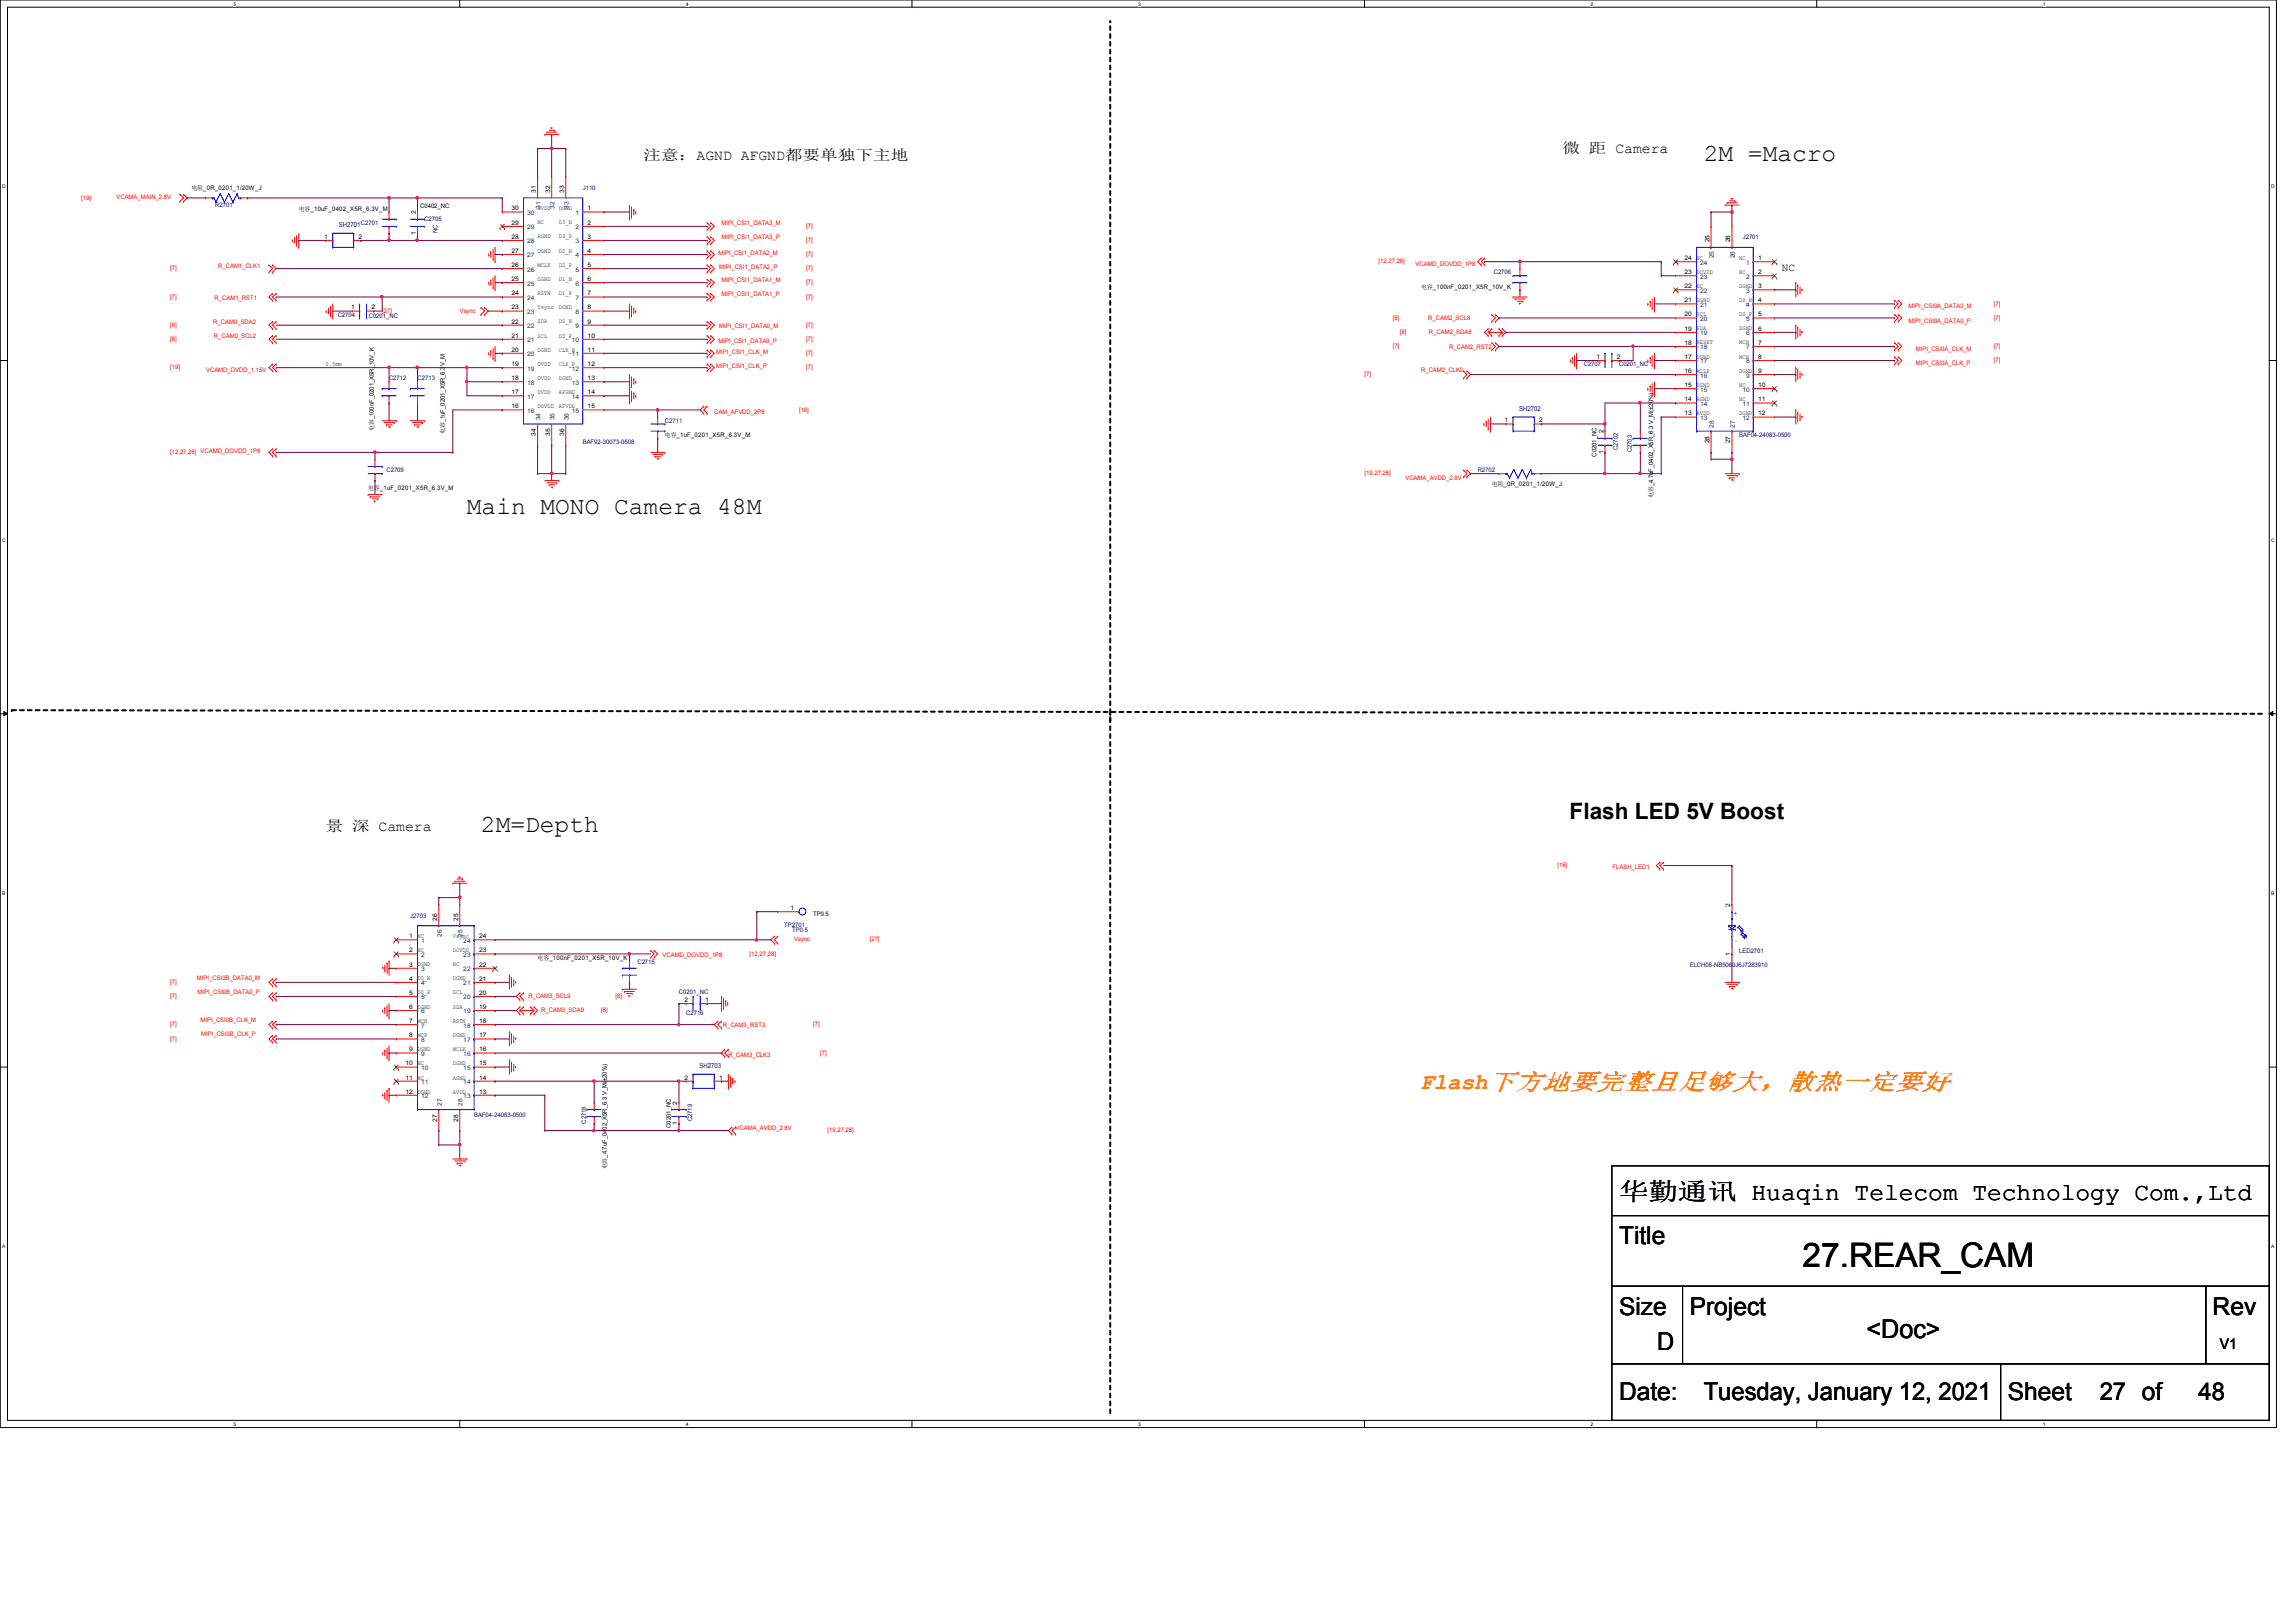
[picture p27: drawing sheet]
<svg xmlns="http://www.w3.org/2000/svg" width="297mm" height="210mm" viewBox="0 0 297 210" stroke-linecap="round" stroke-linejoin="round" font-family="sans-serif">
<defs><g id="words">
<text font-size="4.4" x="233.2" y="163.9">27.REAR_CAM</text>
<text font-size="3.3" x="241.5" y="173.1">&lt;Doc&gt;</text>
<g font-size="3.2">
<text x="220.4" y="20.8">2M =Macro</text>
<text x="60.4" y="66.5">Main MONO Camera 48M</text>
<text x="62.2" y="107.7">2M=Depth</text>
<text x="209.5" y="155.2">华华华华 Huaqin Telecom Technology Com.,Ltd</text>
<text x="209.5" y="161">Title</text>
<text x="209.5" y="170.2">Size</text>
<text x="218.6" y="170.2">Project</text>
<text x="286.3" y="170.2">Rev</text>
<text x="214.4" y="174.8">D</text>
<text x="209.5" y="181.1">Date:</text>
<text x="220.4" y="181.1">Tuesday, January 12, 2021</text>
<text x="259.8" y="181.1">Sheet</text>
<text x="271.6" y="181.1">27 of</text>
<text x="284.4" y="181.1">48</text>
</g>
<text font-size="2.9" x="203.1" y="106">Flash LED 5V Boost</text>
<text font-size="2.9" fill="#ff8000" x="183.8" y="141">Flash下下下下下下下下下下，散散预散下散</text>
<g font-size="1.9">
<text x="83.3" y="20.7">注注：AGND AFGND都下都都下都下</text>
<text x="202.1" y="19.8">微 距 Camera</text>
<text x="42.1" y="107.6">景 深 Camera</text>
<text x="287.2" y="174.5">V1</text>
</g>
<text font-size="1.4" x="230.5" y="35.1">NC</text>
<g font-size=".9" fill="#000080">
<text x="43.9" y="29.3">SH2701</text>
<text x="196.6" y="53.1">SH2702</text>
<text x="90.5" y="138.2">SH2703</text>
</g>
<g font-size=".8" fill="#f00">
<text x="10.5" y="25.8">[19]</text>
<text x="15.1" y="25.7">VCAMA_MAIN_2.8V</text>
<text x="93.3" y="29.1">MIPI_CSI1_DATA3_M</text>
<text x="104.3" y="29.5">[7]</text>
<text x="22" y="35">[7]</text>
<text x="28.2" y="34.6">R_CAM1_CLK1</text>
<text x="93" y="33">MIPI_CSI1_DATA2_M</text>
<text x="93" y="34.8">MIPI_CSI1_DATA2_P</text>
<text x="93.3" y="30.9">MIPI_CSI1_DATA3_P</text>
<text x="104.3" y="33.1">[7]</text>
<text x="104.3" y="31.3">[7]</text>
<text x="104.3" y="35">[7]</text>
<text x="178.3" y="34.1">[12,27,28]</text>
<text x="183.1" y="34.4">VCAMD_DOVDD_1P8</text>
<text x="22" y="38.7">[7]</text>
<text x="27.6" y="41.9">R_CAM0_SDA2</text>
<text x="27.8" y="38.8">R_CAM1_RST1</text>
<text x="49.4" y="40.5">[27]</text>
<text x="59.5" y="40.6">Vsync</text>
<text x="93.3" y="38.3">MIPI_CSI1_DATA1_P</text>
<text x="93.3" y="36.4">MIPI_CSI1_DATA1_M</text>
<text x="104.3" y="38.7">[7]</text>
<text x="104.3" y="36.8">[7]</text>
<text x="180.2" y="41.4">[8]</text>
<text x="184.8" y="41.4">R_CAM2_SCL8</text>
<text x="246.9" y="41.7">MIPI_CSI0A_DATA0_P</text>
<text x="246.9" y="39.9">MIPI_CSI0A_DATA0_M</text>
<text x="257.9" y="41.4">[7]</text>
<text x="257.9" y="39.5">[7]</text>
<text x="22" y="42.3">[8]</text>
<text x="22" y="44.1">[8]</text>
<text x="22" y="47.8">[19]</text>
<text x="27.7" y="43.8">R_CAM0_SCL2</text>
<text x="92.7" y="47.7">MIPI_CSI1_CLK_P</text>
<text x="92.7" y="45.8">MIPI_CSI1_CLK_M</text>
<text x="93" y="44.3">MIPI_CSI1_DATA0_P</text>
<text x="93" y="42.5">MIPI_CSI1_DATA0_M</text>
<text x="104.3" y="47.8">[7]</text>
<text x="104.3" y="45.9">[7]</text>
<text x="104.3" y="44.1">[7]</text>
<text x="104.3" y="42.3">[7]</text>
<text x="180.2" y="45">[7]</text>
<text x="181.1" y="43.2">[8]</text>
<text x="184.9" y="43.2">R_CAM2_SDA8</text>
<text x="187.5" y="45.1">R_CAM2_RST2</text>
<text x="247.9" y="47.2">MIPI_CSI0A_CLK_P</text>
<text x="247.9" y="45.4">MIPI_CSI0A_CLK_M</text>
<text x="257.9" y="46.9">[7]</text>
<text x="257.9" y="45">[7]</text>
<text x="26.7" y="48.1">VCAMD_DVDD_1.15V</text>
<text x="92.4" y="53.6">CAM_AFVDD_2P8</text>
<text x="103.4" y="53.3">[16]</text>
<text x="176.5" y="48.7">[7]</text>
<text x="183.9" y="48.1">R_CAM2_CLK2</text>
<text x="22" y="58.8">[12,27,28] VCAMD_DOVDD_1P8</text>
<text x="176.5" y="61.5">[19,27,28]</text>
<text x="181.8" y="62.1">VCAMA_AVDD_2.8V</text>
<text x="201.5" y="112.2">[18]</text>
<text x="208.6" y="112.4">FLASH_LED1</text>
<text x="85.7" y="123.9">VCAMD_DOVDD_1P8</text>
<text x="97" y="123.7">[12,27,28]</text>
<text x="102.7" y="121.8">Vsync</text>
<text x="112.5" y="121.8">[27]</text>
<text x="22" y="129.2">[7]</text>
<text x="22" y="127.3">[7]</text>
<text x="25.5" y="126.8">MIPI_CSI0B_DATA0_M</text>
<text x="25.6" y="128.6">MIPI_CSI0B_DATA0_P</text>
<text x="68.4" y="129.2">R_CAM3_SCL9</text>
<text x="70" y="131">R_CAM3_SDA9</text>
<text x="77.8" y="131">[8]</text>
<text x="79.6" y="129.2">[8]</text>
<text x="22" y="134.7">[7]</text>
<text x="22" y="132.8">[7]</text>
<text x="25.9" y="132.2">MIPI_CSI0B_CLK_M</text>
<text x="26" y="134.1">MIPI_CSI0B_CLK_P</text>
<text x="93.5" y="132.9">R_CAM3_RST3</text>
<text x="94.2" y="136.8">R_CAM3_CLK3</text>
<text x="105.2" y="132.8">[7]</text>
<text x="106.1" y="136.5">[7]</text>
<text x="95.2" y="146.2">VCAMA_AVDD_2.8V</text>
<text x="107.1" y="146.5">[19,27,28]</text>
</g>
<g font-size=".8">
<text x="24.8" y="24.6">电电_0R_0201_1/20W_J</text>
<text x="38.6" y="27.3">电电_10uF_0402_X5R_6.3V_M</text>
<text x="53.8" y="27.7" transform="rotate(-90 53.8 27.7)">2</text>
<text x="54.4" y="26.9">C0402_NC</text>
<text x="66.2" y="29.1">29</text>
<text x="66.2" y="27.2">30</text>
<text x="69.3" y="25" transform="rotate(-90 69.3 25)">31</text>
<text x="69.6" y="29">NC</text>
<text x="69.6" y="27.2">AVDD</text>
<text x="71.2" y="25" transform="rotate(-90 71.2 25)">32</text>
<text x="72.3" y="27.2">DGND</text>
<text x="72.3" y="29">D3_N</text>
<text x="73" y="25" transform="rotate(-90 73 25)">33</text>
<text x="76" y="27.2">1</text>
<text x="76" y="29.1">2</text>
<text x="41.9" y="30.9">1</text>
<text x="46.4" y="30.9">2</text>
<text x="53.8" y="30.4" transform="rotate(-90 53.8 30.4)">1</text>
<text x="66.2" y="34.5">26</text>
<text x="66.2" y="30.9">28</text>
<text x="66.2" y="32.7">27</text>
<text x="69.6" y="30.9">AGND</text>
<text x="69.6" y="32.7">DGND</text>
<text x="69.6" y="34.5">MCLK</text>
<text x="72.3" y="32.7">D2_N</text>
<text x="72.3" y="34.5">D2_P</text>
<text x="72.3" y="30.9">D3_P</text>
<text x="76" y="30.9">3</text>
<text x="76" y="32.7">4</text>
<text x="76" y="34.5">5</text>
<text x="217.9" y="35.5">23</text>
<text x="217.9" y="33.7">24</text>
<text x="219.5" y="35.4">DOVDD</text>
<text x="219.5" y="33.6">NC</text>
<text x="221.1" y="31.4" transform="rotate(-90 221.1 31.4)">25</text>
<text x="223.9" y="31.4" transform="rotate(-90 223.9 31.4)">26</text>
<text x="225" y="33.6">NC</text>
<text x="225" y="35.4">NC</text>
<text x="227.5" y="33.7">1</text>
<text x="227.5" y="35.5">2</text>
<text x="45.4" y="40">1</text>
<text x="48" y="40">2</text>
<text x="66.2" y="36.4">25</text>
<text x="66.2" y="41.9">22</text>
<text x="66.2" y="40">23</text>
<text x="66.2" y="38.2">24</text>
<text x="69.6" y="41.8">SDA</text>
<text x="69.6" y="40">Vsync</text>
<text x="69.6" y="38.2">RSTN</text>
<text x="69.6" y="36.4">DGND</text>
<text x="72.3" y="38.2">D1_P</text>
<text x="72.3" y="36.4">D1_N</text>
<text x="72.3" y="40">DGND</text>
<text x="72.3" y="41.8">D0_N</text>
<text x="76" y="36.4">6</text>
<text x="76" y="38.2">7</text>
<text x="76" y="40">8</text>
<text x="76" y="41.9">9</text>
<text x="183.9" y="37.3">电电_100nF_0201_X5R_10V_K</text>
<text x="217.9" y="40.9">20</text>
<text x="217.9" y="39.1">21</text>
<text x="217.9" y="37.3">22</text>
<text x="219.5" y="40.9">SCL</text>
<text x="219.5" y="39.1">DGND</text>
<text x="219.5" y="37.3">NC</text>
<text x="225" y="37.3">DGND</text>
<text x="225" y="40.9">D0_P</text>
<text x="225" y="39.1">D0_N</text>
<text x="227.5" y="37.3">3</text>
<text x="227.5" y="39.1">4</text>
<text x="227.5" y="40.9">5</text>
<text x="42.1" y="47.3">0.5mm</text>
<text x="66.2" y="47.4">19</text>
<text x="66.2" y="45.5">20</text>
<text x="66.2" y="43.7">21</text>
<text x="69.6" y="47.3">DVDD</text>
<text x="69.6" y="45.5">DGND</text>
<text x="69.6" y="43.7">SCL</text>
<text x="72.3" y="45.5">CLK_N</text>
<text x="72.3" y="43.7">D0_P</text>
<text x="72.3" y="47.3">CLK_P</text>
<text x="76" y="43.7">10</text>
<text x="76" y="45.5">11</text>
<text x="76" y="47.4">12</text>
<text x="206.5" y="46.4">1</text>
<text x="209.2" y="46.4">2</text>
<text x="217.9" y="46.4">17</text>
<text x="217.9" y="44.6">18</text>
<text x="217.9" y="42.8">19</text>
<text x="219.5" y="46.4">DGND</text>
<text x="219.5" y="42.8">SDA</text>
<text x="219.5" y="44.6">RESET</text>
<text x="225" y="42.8">DGND</text>
<text x="225" y="46.4">MCP</text>
<text x="225" y="44.6">MCN</text>
<text x="227.5" y="42.8">6</text>
<text x="227.5" y="44.6">7</text>
<text x="227.5" y="46.4">8</text>
<text x="66.2" y="52.8">16</text>
<text x="66.2" y="51">17</text>
<text x="66.2" y="49.2">18</text>
<text x="69.6" y="51">DVDD</text>
<text x="69.6" y="49.1">DVDD</text>
<text x="69.6" y="52.8">DOVDD</text>
<text x="72.3" y="49.1">DGND</text>
<text x="72.3" y="52.8">AFVDD</text>
<text x="72.3" y="51">AFGND</text>
<text x="76" y="49.2">13</text>
<text x="76" y="51">14</text>
<text x="76" y="52.8">15</text>
<text x="217.9" y="53.8">13</text>
<text x="217.9" y="51.9">14</text>
<text x="217.9" y="50.1">15</text>
<text x="217.9" y="48.3">16</text>
<text x="219.5" y="51.9">AGND</text>
<text x="219.5" y="50.1">DGND</text>
<text x="219.5" y="48.3">MCLK</text>
<text x="219.5" y="53.7">AVDD</text>
<text x="225" y="53.7">DGND</text>
<text x="225" y="48.3">DGND</text>
<text x="225" y="51.9">NC</text>
<text x="225" y="50.1">NC</text>
<text x="227.5" y="48.3">9</text>
<text x="227.5" y="50.1">10</text>
<text x="227.5" y="51.9">11</text>
<text x="227.5" y="53.8">12</text>
<text x="48.4" y="55.8" transform="rotate(-90 48.4 55.8)">电电_100nF_0201_X5R_10V_K</text>
<text x="57.5" y="56.2" transform="rotate(-90 57.5 56.2)">电电_1uF_0201_X5R_6.3V_M</text>
<text x="69.3" y="56.4" transform="rotate(-90 69.3 56.4)">34</text>
<text x="71.2" y="56.4" transform="rotate(-90 71.2 56.4)">35</text>
<text x="73" y="56.4" transform="rotate(-90 73 56.4)">36</text>
<text x="86" y="56.6">电电_1uF_0201_X5R_6.3V_M</text>
<text x="194.6" y="54.7">1</text>
<text x="199.1" y="54.7">2</text>
<text x="206.5" y="59.1" transform="rotate(-90 206.5 59.1)">C0201_NC</text>
<text x="207.4" y="58.7" transform="rotate(-90 207.4 58.7)">1</text>
<text x="207.4" y="56.1" transform="rotate(-90 207.4 56.1)">2</text>
<text x="221.1" y="57.4" transform="rotate(-90 221.1 57.4)">28</text>
<text x="223.9" y="57.4" transform="rotate(-90 223.9 57.4)">27</text>
<text x="47.6" y="63.4">电电_1uF_0201_X5R_6.3V_M</text>
<text x="193" y="62.9">电电_0R_0201_1/20W_J</text>
<text x="213.9" y="64.5" transform="rotate(-90 213.9 64.5)">电电_4.7uF_0402_X5R_6.3 V_M(±20%)</text>
<text x="56.6" y="119.2" transform="rotate(-90 56.6 119.2)">26</text>
<text x="59.3" y="119.2" transform="rotate(-90 59.3 119.2)">25</text>
<text x="102.3" y="117.8">1</text>
<text x="105.2" y="118.5">TP0.5</text>
<text x="223.9" y="117.3" transform="rotate(-90 223.9 117.3)">2</text>
<text x="52.9" y="121.4">1</text>
<text x="52.9" y="123.2">2</text>
<text x="52.9" y="125.1">3</text>
<text x="54" y="121.4">NC</text>
<text x="54" y="125.1">DGND</text>
<text x="54" y="123.2">NC</text>
<text x="58.6" y="125.1">NC</text>
<text x="58.6" y="121.4">Vsync</text>
<text x="58.6" y="123.2">DOVDD</text>
<text x="62" y="125.1">22</text>
<text x="62" y="123.2">23</text>
<text x="62" y="121.4">24</text>
<text x="69.6" y="124.2">电电_100nF_0201_X5R_10V_K</text>
<text x="223.9" y="123.7" transform="rotate(-90 223.9 123.7)">1</text>
<text x="52.9" y="126.9">4</text>
<text x="52.9" y="128.7">5</text>
<text x="52.9" y="130.6">6</text>
<text x="54" y="130.6">DGND</text>
<text x="54" y="126.9">D0_N</text>
<text x="54" y="128.7">D0_P</text>
<text x="58.6" y="126.9">DGND</text>
<text x="58.6" y="130.6">SDA</text>
<text x="58.6" y="128.7">SCL</text>
<text x="62" y="130.6">19</text>
<text x="62" y="128.7">20</text>
<text x="62" y="126.9">21</text>
<text x="88.6" y="129.7">2</text>
<text x="91.2" y="129.7">1</text>
<text x="52.4" y="137.9">10</text>
<text x="52.9" y="132.4">7</text>
<text x="52.9" y="134.2">8</text>
<text x="52.9" y="136.1">9</text>
<text x="54" y="136">DGND</text>
<text x="54" y="132.4">MCN</text>
<text x="54" y="134.2">MCP</text>
<text x="54" y="137.8">NC</text>
<text x="58.6" y="137.8">DGND</text>
<text x="58.6" y="134.2">DGND</text>
<text x="58.6" y="132.4">RSTN</text>
<text x="58.6" y="136">MCLK</text>
<text x="62" y="137.9">15</text>
<text x="62" y="136.1">16</text>
<text x="62" y="134.2">17</text>
<text x="62" y="132.4">18</text>
<text x="52.4" y="139.7">11</text>
<text x="52.4" y="141.5">12</text>
<text x="54" y="141.5">DGND</text>
<text x="54" y="139.7">NC</text>
<text x="58.6" y="139.7">AGND</text>
<text x="58.6" y="141.5">AVDD</text>
<text x="62" y="141.5">13</text>
<text x="62" y="139.7">14</text>
<text x="87.6" y="143" transform="rotate(-90 87.6 143)">2</text>
<text x="88.6" y="139.7">2</text>
<text x="93" y="139.7">1</text>
<text x="56.6" y="145.2" transform="rotate(-90 56.6 145.2)">27</text>
<text x="59.3" y="145.2" transform="rotate(-90 59.3 145.2)">28</text>
<text x="86.8" y="146" transform="rotate(-90 86.8 146)">C0201_NC</text>
<text x="87.6" y="145.6" transform="rotate(-90 87.6 145.6)">1</text>
<text x="78.5" y="151.3" transform="rotate(-90 78.5 151.3)">电电_4.7uF_0402_X5R_6.3 V_M(±20%)</text>
</g>
<g font-size=".8" fill="#000080">
<text x="27.9" y="26.8">R2701</text>
<text x="46.7" y="29.1">C2701</text>
<text x="54.9" y="28.6">C2705</text>
<text x="75.4" y="24.6">J110</text>
<text x="56.6" y="30.2" transform="rotate(-90 56.6 30.2)">NC</text>
<text x="193.2" y="35.5">C2706</text>
<text x="225.5" y="30.9">J2701</text>
<text x="43.7" y="41">C2704</text>
<text x="47.7" y="41.2">C0201_NC</text>
<text x="204.9" y="47.4">C2707</text>
<text x="209.5" y="47.4">C0201_NC</text>
<text x="50.3" y="49.2">C2712</text>
<text x="54" y="49.2">C2713</text>
<text x="75.4" y="57.5">BAF92-30073-0508</text>
<text x="86" y="54.7">C2711</text>
<text x="209.3" y="58.3" transform="rotate(-90 209.3 58.3)">C2702</text>
<text x="211.1" y="58.5" transform="rotate(-90 211.1 58.5)">C2703</text>
<text x="225" y="56.6">BAF04-24083-0500</text>
<text x="50" y="61.1">C2709</text>
<text x="191.2" y="61.1">R2702</text>
<text x="53.1" y="118.7">J2703</text>
<text x="101.5" y="119.9">TP2701</text>
<text x="82.5" y="124.8">C2715</text>
<text x="102.5" y="120.6">TP0.5</text>
<text x="218.6" y="125.1">ELCH08-NB5060J6J7283910</text>
<text x="225" y="123.3">LED2701</text>
<text x="87.8" y="128.6">C0201_NC</text>
<text x="88.8" y="131.4">C2716</text>
<text x="61.3" y="144.5">BAF04-24083-0500</text>
<text x="75.8" y="145.4" transform="rotate(-90 75.8 145.4)">C2718</text>
<text x="89.5" y="145.1" transform="rotate(-90 89.5 145.1)">C2719</text>
</g>
<g font-size=".8" fill="#004080">
<text x="68.2" y="29.7">29</text>
<text x="68.2" y="27.8">30</text>
<text x="69.9" y="27" transform="rotate(-90 69.9 27)">31</text>
<text x="71.8" y="27" transform="rotate(-90 71.8 27)">32</text>
<text x="73.6" y="27" transform="rotate(-90 73.6 27)">33</text>
<text x="74.5" y="27.8">1</text>
<text x="74.5" y="29.7">2</text>
<text x="68.2" y="35.1">26</text>
<text x="68.2" y="31.5">28</text>
<text x="68.2" y="33.3">27</text>
<text x="74.5" y="31.5">3</text>
<text x="74.5" y="33.3">4</text>
<text x="74.5" y="35.1">5</text>
<text x="220" y="34.2">24</text>
<text x="221.7" y="33.4" transform="rotate(-90 221.7 33.4)">25</text>
<text x="224.4" y="33.4" transform="rotate(-90 224.4 33.4)">26</text>
<text x="225.9" y="34.2">1</text>
<text x="68.2" y="37">25</text>
<text x="68.2" y="40.6">23</text>
<text x="68.2" y="38.8">24</text>
<text x="74.5" y="37">6</text>
<text x="74.5" y="38.8">7</text>
<text x="74.5" y="40.6">8</text>
<text x="220" y="41.5">20</text>
<text x="220" y="39.7">21</text>
<text x="220" y="37.9">22</text>
<text x="220" y="36.1">23</text>
<text x="225.9" y="36.1">2</text>
<text x="225.9" y="37.9">3</text>
<text x="225.9" y="39.7">4</text>
<text x="225.9" y="41.5">5</text>
<text x="68.2" y="48">19</text>
<text x="68.2" y="46.1">20</text>
<text x="68.2" y="44.3">21</text>
<text x="68.2" y="42.5">22</text>
<text x="74" y="44.3">10</text>
<text x="74" y="46.1">11</text>
<text x="74" y="48">12</text>
<text x="74.5" y="42.5">9</text>
<text x="220" y="47">17</text>
<text x="220" y="45.2">18</text>
<text x="220" y="43.4">19</text>
<text x="225.9" y="43.4">6</text>
<text x="225.9" y="45.2">7</text>
<text x="225.9" y="47">8</text>
<text x="68.2" y="53.4">16</text>
<text x="68.2" y="51.6">17</text>
<text x="68.2" y="49.8">18</text>
<text x="74" y="49.8">13</text>
<text x="74" y="51.6">14</text>
<text x="74" y="53.4">15</text>
<text x="220" y="52.5">14</text>
<text x="220" y="50.7">15</text>
<text x="220" y="48.9">16</text>
<text x="225.4" y="50.7">10</text>
<text x="225.4" y="52.5">11</text>
<text x="225.9" y="48.9">9</text>
<text x="69.9" y="54.4" transform="rotate(-90 69.9 54.4)">34</text>
<text x="71.8" y="54.4" transform="rotate(-90 71.8 54.4)">35</text>
<text x="73.6" y="54.4" transform="rotate(-90 73.6 54.4)">36</text>
<text x="220" y="54.4">13</text>
<text x="221.7" y="55.3" transform="rotate(-90 221.7 55.3)">28</text>
<text x="224.4" y="55.3" transform="rotate(-90 224.4 55.3)">27</text>
<text x="225.4" y="54.4">12</text>
<text x="224.8" y="118.4" transform="rotate(-90 224.8 118.4)">+</text>
<text x="54.5" y="122">1</text>
<text x="54.5" y="123.8">2</text>
<text x="54.5" y="125.7">3</text>
<text x="57.1" y="121.2" transform="rotate(-90 57.1 121.2)">26</text>
<text x="59.9" y="121.2" transform="rotate(-90 59.9 121.2)">25</text>
<text x="59.9" y="125.7">22</text>
<text x="59.9" y="123.8">23</text>
<text x="59.9" y="122">24</text>
<text x="224.8" y="121.9" transform="rotate(-90 224.8 121.9)">-</text>
<text x="54.5" y="127.5">4</text>
<text x="54.5" y="129.3">5</text>
<text x="54.5" y="131.1">6</text>
<text x="59.9" y="131.1">19</text>
<text x="59.9" y="129.3">20</text>
<text x="59.9" y="127.5">21</text>
<text x="54.5" y="133">7</text>
<text x="54.5" y="134.8">8</text>
<text x="54.5" y="136.7">9</text>
<text x="59.9" y="136.7">16</text>
<text x="59.9" y="134.8">17</text>
<text x="59.9" y="133">18</text>
<text x="54.5" y="138.5">10</text>
<text x="54.5" y="140.3">11</text>
<text x="54.5" y="142.1">12</text>
<text x="57.1" y="143.1" transform="rotate(-90 57.1 143.1)">27</text>
<text x="59.9" y="143.1" transform="rotate(-90 59.9 143.1)">28</text>
<text x="59.9" y="142.1">13</text>
<text x="59.9" y="140.3">14</text>
<text x="59.9" y="138.5">15</text>
</g>
<g font-size=".6">
<text x="30.2" y=".7">5</text>
<text x="88.7" y=".7">4</text>
<text x="147.2" y=".7">3</text>
<text x="205.8" y=".7">2</text>
<text x="264.3" y=".7">1</text>
<text x=".3" y="24.4">D</text>
<text x="293.8" y="24.4">D</text>
<text x=".3" y="70.1">C</text>
<text x="293.8" y="70.1">C</text>
<text x=".3" y="115.8">B</text>
<text x="293.8" y="115.8">B</text>
<text x=".3" y="161.5">A</text>
<text x="293.8" y="161.5">A</text>
<text x="30.2" y="184.5">5</text>
<text x="88.7" y="184.5">4</text>
<text x="147.2" y="184.5">3</text>
<text x="205.8" y="184.5">2</text>
<text x="264.3" y="184.5">1</text>
</g>
</g></defs>
<path d="M0 0h294.5v184.7h-294.5zM1 .9h292.6v182.9h-292.6z" fill="none" stroke="#000" stroke-width=".13"/>
<g fill="#fff">
<path d="M30.2 .1h.4v.7h-.4z"/>
<path d="M30.2 183.9h.4v.8h-.4z"/>
</g>
<path d="M59.5 0v.9M59.5 183.8v.9" fill="none" stroke="#000" stroke-width=".13"/>
<g fill="#fff">
<path d="M88.7 .1h.4v.7h-.4z"/>
<path d="M88.7 183.9h.4v.8h-.4z"/>
</g>
<path d="M118 0v.9M118 183.8v.9" fill="none" stroke="#000" stroke-width=".13"/>
<g fill="#fff">
<path d="M147.2 .1h.4v.7h-.4z"/>
<path d="M147.2 183.9h.4v.8h-.4z"/>
</g>
<path d="M176.5 0v.9M176.5 183.8v.9" fill="none" stroke="#000" stroke-width=".13"/>
<g fill="#fff">
<path d="M205.8 .1h.3v.7h-.3z"/>
<path d="M205.8 183.9h.3v.8h-.3z"/>
</g>
<path d="M235 0v.9M235 183.8v.9" fill="none" stroke="#000" stroke-width=".13"/>
<g fill="#fff">
<path d="M264.3 .1h.3v.7h-.3z"/>
<path d="M264.3 183.9h.3v.8h-.3z"/>
<path d="M.3 23.8h.5v.7h-.5z"/>
<path d="M293.8 23.8h.5v.7h-.5z"/>
<path d="M.3 69.5h.5v.7h-.5z"/>
<path d="M293.8 69.5h.5v.7h-.5z"/>
</g>
<path d="M0 46.7h1M293.6 46.7h.9" fill="none" stroke="#000" stroke-width=".13"/>
<g fill="#fff">
<path d="M.3 115.2h.4v.8h-.4z"/>
<path d="M293.8 115.2h.5v.8h-.5z"/>
</g>
<path d="M0 92.4h1M.5 92.1l.5 .3-.5 .2zM293.6 92.4l.4-.3v.5zM293.6 92.4h.9" fill="none" stroke="#000" stroke-width=".13"/>
<path d="M.5 92.1l.5 .3-.5 .2zM293.6 92.4l.4-.3v.5z" fill="#000"/>
<g fill="#fff">
<path d="M.3 161h.4v.7h-.4z"/>
<path d="M293.8 161h.4v.7h-.4z"/>
</g>
<path d="M0 138.1h1M293.6 138.1h.9M208.5 157.3h85.1v9.2h-85.1zM208.5 150.9h85.1v6.4h-85.1zM208.5 166.5h9.2v10h-9.2zM208.5 176.5h50.3v7.3h-50.3zM217.7 166.5h67.7v10h-67.7zM258.8 176.5h34.8v7.3h-34.8zM285.4 166.5h8.2v10h-8.2z" fill="none" stroke="#000" stroke-width=".13"/>
<path d="M143.6 2.8h.1M1.5 91.9h.1M143.6 93.3v-90.5M143.6 92.4h.1M292.6 92.4l-291.1-.5M143.6 182.9v-90.5" fill="none" stroke="#000" stroke-width=".25" stroke-dasharray=".5 .5"/>
<g fill="none" stroke="#f00" stroke-width=".13">
<path d="M70.5 17.4h.1M70.5 17.4h1.8M70.7 17.1h.1M70.7 17.1h1.3M71 16.8h.8M71.3 16.6h.1M71.3 16.6h.2M71.8 16.8h.1M23.3 25.1h.1M23.3 26.1h.1M23.3 25.1l.4 .5-.4 .5M23.7 26.1h.1"/>
<path d="M23.7 25.1h.1M23.7 25.1l.5 .5-.5 .5M26.6 25.6h.1M26.6 25.6h.9M31.2 25.6h.8M32 25.6h.1M34.8 34.3h.1M34.8 35.2h.1M34.8 34.3l.5 .5-.5 .4M35.3 35.2h.1M35.3 34.3h.1M35.3 38h.1"/>
<path d="M35.3 38.9h.1M35.3 34.3l.4 .5-.4 .4M35.3 38l-.5 .4 .5 .5M35.7 38h.1M35.7 38.9h.1M35.7 38l-.4 .4 .4 .5M37.8 31.2h.1M37.8 31v.2M38.1 30.7h.1M38.1 30.7v.8M38.4 31.7h.1M38.4 30.5v1.2"/>
<path d="M38.6 32h.1M38.6 30.2v1.8M42.1 31.1h.1M42.1 31.1h.9M42.5 39.9h.1M42.5 39.9v.7M42.8 39.6v1.3M43 39.3v1.8M45.8 31.1h.9M46.7 31.1h.1M50.3 30.2h.1M50.3 27.4h.1"/>
<path d="M50.3 27.4v1M50.3 29.3v.9M54 30.2h.1M54 27.4h.1M54 27.4v1M54 29.3v.9M62.2 39.8h.1M62.2 39.8l.5 .5-.5 .4M62.7 39.8h.1M62.7 39.8l.5 .5-.5 .4M63.2 36.7h.1M63.2 33h.1"/>
<path d="M63.2 32.9v.1M63.2 36.5v.2M63.5 36.2h.1M63.5 32.6h.1M63.5 32.6v.7M63.5 36.2v.8M63.8 37.3h.1M63.8 33.6h.1M63.8 32.3v1.3M63.8 35.9v1.4M64 37.5h.1M64 33.9h.1"/>
<path d="M64 32v1.9M64 35.7v1.8M65 36.6h.1M65 34.8h.1M65 31.1h.1M65 32.9h.1M65 38.4h.1M65 29.3h.1M65 27.4h.1M65 38.4h2.7M65 36.6h2.7M65 34.8h2.7"/>
<path d="M65 31.1h2.7M65 32.9h2.7M65 27.4h2.7M65 29.3h2.7M69.6 22.9h.1M69.6 22.9v2.7M71.4 22.9h.1M71.4 22.9v2.7M73.2 22.9h.1M73.2 22.9v2.7M75.4 38.4h2.7M75.4 36.6h2.7"/>
<path d="M75.4 34.8h2.7M75.4 31.1h2.7M75.4 32.9h2.7M75.4 27.4h2.7M75.4 29.3h2.7M78.1 27.4h.1M78.1 29.3h.1M78.1 31.1h.1M78.1 32.9h.1M78.1 34.8h.1M78.1 36.6h.1M78.1 38.4h.1"/>
<path d="M81.4 28.4h.1M81.4 26.5v1.9M81.4 39.3v1.8M81.7 28.1h.1M81.7 26.8v1.3M81.7 39.6v1.3M82 27.1h.1M82 39.9h.1M82 27.1v.7M82 39.9v.7M82.3 27.6h.1M82.3 27.3v.3"/>
<path d="M91.5 30.6h.1M91.5 31.6h.1M91.5 28.8h.1M91.5 29.7h.1M91.5 35.2h.1M91.5 34.3h.1M91.5 33.4h.1M91.5 32.5h.1M91.5 38h.1M91.5 38.9h.1M91.5 36.2h.1M91.5 37h.1"/>
<path d="M91.5 30.6l.4 .5-.4 .5M91.5 28.8l.4 .5-.4 .4M91.5 34.3l.4 .5-.4 .4M91.5 32.5l.4 .4-.4 .5M91.5 38l.4 .4-.4 .5M91.5 36.2l.4 .4-.4 .4M91.9 30.6h.1M91.9 31.6h.1M91.9 28.8h.1M91.9 29.7h.1M91.9 35.2h.1M91.9 34.3h.1"/>
<path d="M91.9 33.4h.1M91.9 32.5h.1M91.9 38h.1M91.9 38.9h.1M91.9 36.2h.1M91.9 37h.1M91.9 30.6l.5 .5-.5 .5M91.9 28.8l.5 .5-.5 .4M91.9 34.3l.5 .5-.5 .4M91.9 32.5l.5 .4-.5 .5M91.9 38l.5 .4-.5 .5M91.9 36.2l.5 .4-.5 .4"/>
<path d="M191.6 34.3h.1M191.6 33.4h.1M191.6 33.4l-.4 .5 .4 .4M192.1 34.3h.1M192.1 33.4h.1M192.1 33.4l-.5 .5 .5 .4M195.7 38.4h.1M195.7 38.4h1.9M196 38.7h.1M196 38.7h1.3M196.3 39h.7M196.6 39.2h.1"/>
<path d="M196.6 39.2h.2M196.6 37.5h.1M196.6 34.8h.1M196.6 34.8v.9M196.6 36.6v.9M197 39h.1M213.2 39.4h.1M213.2 39.2v.2M213.5 39h.1M213.5 39v.7M213.7 40h.1M213.7 38.7v1.3"/>
<path d="M214 38.4v1.9M216.8 39.3h.1M216.8 37.5h.1M216.8 35.7h.1M216.8 33.9h.1M216.8 33.9h2.7M216.8 35.7h2.7M216.8 37.5h2.7M216.8 39.3h2.7M221.4 29.3h.1M221.4 29.3v2.7M223.2 26.5h.1"/>
<path d="M223.2 26.5h1.8M223.4 26.2h.1M223.4 26.2h1.3M223.7 26h.7M224 25.7h.1M224 25.7h.2M224.1 29.3h.1M224.1 29.3v2.7M224.4 26h.1M226.8 33.9h2.8M226.8 35.7h2.8M226.8 37.5h2.8"/>
<path d="M226.8 39.3h2.8M229.6 33.9h.1M229.6 35.7h.1M229.6 37.5h.1M229.6 39.3h.1M232.3 36.6h.1M232.3 36.6v1.8M232.6 36.9h.1M232.6 36.9v1.2M232.9 37.9h.1M232.9 37.1v.8M233.1 37.4h.1"/>
<path d="M233.1 37.4v.2M245.1 39.8h.1M245.1 38.9h.1M245.1 38.9l.5 .4-.5 .5M245.6 39.8h.1M245.6 38.9h.1M245.6 38.9l.4 .4-.4 .5M35.3 48h.1M35.3 47.1h.1M35.3 59h.1M35.3 58.1h.1M35.3 42.5h.1"/>
<path d="M35.3 41.6h.1M35.3 44.4h.1M35.3 43.4h.1M35.3 47.1l-.5 .5 .5 .4M35.3 58.1l-.5 .4 .5 .5M35.3 41.6l-.5 .5 .5 .4M35.3 43.4l-.5 .5 .5 .5M35.7 48h.1M35.7 47.1h.1M35.7 59h.1M35.7 58.1h.1M35.7 42.5h.1"/>
<path d="M35.7 41.6h.1M35.7 44.4h.1M35.7 43.4h.1M35.7 47.1l-.4 .5 .4 .4M35.7 58.1l-.4 .4 .4 .5M35.7 41.6l-.4 .5 .4 .4M35.7 43.4l-.4 .5 .4 .5M42.2 40.3h.1M42.2 40.2v.1M42.8 40.9h.1M43 41.1h.1M45.6 40.3h.1"/>
<path d="M45.6 40.3h.9M47.4 40.3h.9M48.3 40.3h.1M48.5 59.4h.1M48.5 59.4v1M49.4 54.4h1.9M49.7 54.7h1.3M50 55h.1M50 55h.7M50.2 55.2h.3M50.3 49.4h.1M50.3 52.2h.1"/>
<path d="M50.3 49.4v.9M50.3 51.2v1M50.5 55.2h.1M51 54.7h.1M51.3 54.4h.1M53.1 54.4h1.8M53.4 54.7h1.2M53.6 55h.1M53.6 55h.8M53.9 55.2h.2M54 49.4h.1M54 52.2h.1"/>
<path d="M54 49.4v.9M54 51.2v1M54.1 55.2h.1M54.6 54.7h.1M54.9 54.4h.1M62.2 40.7h.1M62.7 40.7h.1M63.2 45.8h.1M63.2 45.6v.2M63.5 45.4h.1M63.5 45.4v.7M63.8 46.4h.1"/>
<path d="M63.8 45.1v1.3M64 46.7h.1M64 44.8v1.9M65 53h.1M65 51.2h.1M65 49.4h.1M65 47.6h.1M65 45.7h.1M65 43.9h.1M65 42.1h.1M65 40.3h.1M65 40.3h2.7"/>
<path d="M65 42.1h2.7M65 43.9h2.7M65 45.7h2.7M65 47.6h2.7M65 49.4h2.7M65 51.2h2.7M65 53h2.7M69.6 57.6h.1M69.6 54.9v2.7M71.4 57.6h.1M71.4 54.9v2.7M73.2 57.6h.1"/>
<path d="M73.2 54.9v2.7M75.4 40.3h2.7M75.4 42.1h2.7M75.4 43.9h2.7M75.4 45.7h2.7M75.4 47.6h2.7M75.4 49.4h2.7M75.4 51.2h2.7M75.4 53h2.7M78.1 40.3h.1M78.1 42.1h.1M78.1 43.9h.1"/>
<path d="M78.1 45.7h.1M78.1 47.6h.1M78.1 49.4h.1M78.1 51.2h.1M78.1 53h.1M81.4 41.1h.1M81.4 50.3h.1M81.4 52.2h.1M81.4 48.5v3.7M81.7 40.9h.1M81.7 50h.1M81.7 51.9h.1"/>
<path d="M81.7 48.8v1.2M81.7 50.6v1.3M82 49h.1M82 50.8h.1M82 49v.7M82 50.8v.8M82.3 40.3h.1M82.3 49.5h.1M82.3 51.3h.1M82.3 40.2v.1M82.3 49.3v.2M82.3 51.1v.2"/>
<path d="M84.2 58.5h1.8M84.5 58.8h1.2M84.7 59.1h.1M84.7 59.1h.8M85 59.4h.2M85.1 54h.1M85.1 56.7h.1M85.1 54v.9M85.1 55.8v.9M85.2 59.4h.1M85.7 58.8h.1M86 58.5h.1"/>
<path d="M91.1 53.5h.1M91.1 52.6h.1M91.1 52.6l-.5 .4 .5 .5M91.5 48h.1M91.5 47.1h.1M91.5 46.2h.1M91.5 45.3h.1M91.5 43.4h.1M91.5 44.4h.1M91.5 41.6h.1M91.5 42.5h.1M91.5 52.6h.1"/>
<path d="M91.5 53.5h.1M91.5 47.1l.4 .5-.4 .4M91.5 45.3l.4 .4-.4 .5M91.5 43.4l.4 .5-.4 .5M91.5 41.6l.4 .5-.4 .4M91.5 52.6l-.4 .4 .4 .5M91.9 48h.1M91.9 47.1h.1M91.9 46.2h.1M91.9 45.3h.1M91.9 43.4h.1M91.9 44.4h.1"/>
<path d="M91.9 41.6h.1M91.9 42.5h.1M91.9 47.1l.5 .5-.5 .4M91.9 45.3l.5 .4-.5 .5M91.9 43.4l.5 .5-.5 .5M91.9 41.6l.5 .5-.5 .4M189.4 48.9h.1M189.4 48h.1M189.4 48l.4 .5-.4 .4M189.8 48h.1M189.8 48.9h.1M189.8 48l.4 .5-.4 .4"/>
<path d="M192 55h.1M192 54.8v.2M192.3 54.5h.1M192.3 54.5v.7M192.5 55.5h.1M192.5 42.5h.1M192.5 43.4h.1M192.5 54.2v1.3M192.5 42.5l-.4 .5 .4 .4M192.5 43l.5 .4M192.5 43h1.8M192.8 55.8h.1"/>
<path d="M192.8 54v1.8M193 42.5h.1M193 43.4h.1M193 40.7h.1M193 41.6h.1M193 45.3h.1M193 44.4h.1M193 42.5l-.5 .5M193 40.7l.5 .4-.5 .5M193 44.4l.5 .4-.5 .5M193.5 41.6h.1M193.5 40.7h.1"/>
<path d="M193.5 44.4h.1M193.5 45.3h.1M193.5 40.7l.4 .4-.4 .5M193.5 44.4l.4 .4-.4 .5M193.9 42.5h.1M193.9 43.4h.1M193.9 42.5l.4 .5M194.3 43.4h.1M194.3 42.5h.1M194.3 43h.1M194.3 42.5l.5 .5-.5 .4M194.3 43l-.4 .4"/>
<path d="M194.8 54.9h.1M194.8 54.9h.9M198.5 54.9h.9M199.4 54.9h.1M203.2 46.7h.1M203.2 46.6v.1M203.4 46.3h.1M203.4 46.3v.7M203.7 47.3h.1M203.7 46v1.3M204 47.6h.1M204 45.7v1.9"/>
<path d="M206.7 46.7h.1M206.7 46.7h.9M207.6 58.5h.1M207.6 55.8h.1M207.6 55.8v.9M207.6 57.6v.9M208.5 46.7h1M209.5 46.7h.1M212.2 58.5h.1M212.2 55.8h.1M212.2 55.8v.9M212.2 57.6v.9"/>
<path d="M213.2 46.7h.1M213.2 50.4h.1M213.2 46.6v.1M213.2 50.2v.2M213.5 46.3h.1M213.5 50h.1M213.5 46.3v.7M213.5 50v.7M213.7 47.3h.1M213.7 51h.1M213.7 46v1.3M213.7 49.7v1.3"/>
<path d="M214 40.3h.1M214 47.6h.1M214 51.2h.1M214 45.7v1.9M214 49.4v1.8M216.8 54h.1M216.8 52.2h.1M216.8 50.3h.1M216.8 48.5h.1M216.8 46.7h.1M216.8 44.8h.1M216.8 43h.1"/>
<path d="M216.8 41.1h.1M216.8 43h2.7M216.8 46.7h2.7M216.8 41.1h2.7M216.8 44.8h2.7M216.8 48.5h2.7M216.8 50.3h2.7M216.8 52.2h2.7M216.8 54h2.7M221.4 58.5h.1M221.4 55.8v2.7M224.1 58.5h.1"/>
<path d="M224.1 55.8v2.7M226.8 43h2.8M226.8 46.7h2.8M226.8 41.1h2.8M226.8 44.8h2.8M226.8 48.5h2.8M226.8 50.3h2.8M226.8 52.2h2.8M226.8 54h2.8M229.6 41.1h.1M229.6 43h.1M229.6 44.8h.1"/>
<path d="M229.6 46.7h.1M229.6 48.5h.1M229.6 50.3h.1M229.6 52.2h.1M229.6 54h.1M232.3 42.1h.1M232.3 47.6h.1M232.3 53h.1M232.3 42.1v1.8M232.3 47.6v1.8M232.3 53v1.9M232.6 42.3h.1"/>
<path d="M232.6 47.8h.1M232.6 53.3h.1M232.6 42.3v1.3M232.6 47.8v1.3M232.6 53.3v1.3M232.9 43.3h.1M232.9 48.9h.1M232.9 54.3h.1M232.9 42.6v.7M232.9 48.1v.8M232.9 53.6v.7M233.1 42.9h.1"/>
<path d="M233.1 48.4h.1M233.1 53.9h.1M233.1 42.9v.2M233.1 48.4v.2M233.1 53.9v.2M245.1 41.6h.1M245.1 40.7h.1M245.1 47.1h.1M245.1 46.2h.1M245.1 45.3h.1M245.1 44.4h.1M245.1 40.7l.5 .4-.5 .5"/>
<path d="M245.1 46.2l.5 .5-.5 .4M245.1 44.4l.5 .4-.5 .5M245.6 41.6h.1M245.6 40.7h.1M245.6 47.1h.1M245.6 46.2h.1M245.6 45.3h.1M245.6 44.4h.1M245.6 40.7l.4 .4-.4 .5M245.6 46.2l.4 .5-.4 .4M245.6 44.4l.4 .4-.4 .5M47.6 64h.1"/>
<path d="M47.6 64h1.8M47.9 64.3h.1M47.9 64.3h1.2M48.2 64.6h.7M48.4 64.9h.1M48.4 64.9h.2M48.5 62.2h.1M48.5 61.3v.9M48.9 64.6h.1M70.5 62.2h1.8M70.7 62.5h1.3M71 62.7h.1"/>
<path d="M71 62.7h.8M71.3 63h.2M71.5 63h.1M72 62.5h.1M72.3 62.2h.1M189.4 61.7h.1M189.4 60.8h.1M189.4 60.8l.4 .5-.4 .4M189.8 60.8h.1M189.8 61.7h.1M189.8 60.8l.4 .5-.4 .4M193.9 61.3h.1"/>
<path d="M193.9 61.3h.9M198.5 61.3h.9M199.4 61.3h.1M223.2 61.3h1.8M223.4 61.6h1.3M223.7 61.8h.1M223.7 61.8h.7M224 62.1h.2M224.2 62.1h.1M224.7 61.6h.1M225 61.3h.1M56.8 117.1h.1"/>
<path d="M56.8 117.1v2.7M58.6 114.3h.1M58.6 114.3h1.8M58.8 114h.1M58.8 114h1.4M59.1 113.7h.8M59.4 113.5h.1M59.4 113.5h.2M59.5 117.1h.1M59.5 117.1v2.7M59.9 113.7h.1M100.6 118h.1"/>
<path d="M100.6 118h2.8M214.8 111.6h.1M214.8 112.5h.1M214.8 111.6l-.5 .4 .5 .5M215.2 111.6h.1M215.2 112.5h.1M215.2 111.6l-.4 .4 .4 .5M224.1 117.1h.1M224.1 117.1v.9M35.3 134.9h.1M35.3 134h.1M35.3 129.4h.1"/>
<path d="M35.3 128.5h.1M35.3 127.6h.1M35.3 126.7h.1M35.3 133.1h.1M35.3 132.2h.1M35.3 134l-.5 .5 .5 .4M35.3 128.5l-.5 .4 .5 .5M35.3 126.7l-.5 .4 .5 .5M35.3 132.2l-.5 .4 .5 .5M35.7 134.9h.1M35.7 134h.1M35.7 129.4h.1"/>
<path d="M35.7 128.5h.1M35.7 127.6h.1M35.7 126.7h.1M35.7 133.1h.1M35.7 132.2h.1M35.7 134l-.4 .5 .4 .4M35.7 128.5l-.4 .4 .4 .5M35.7 126.7l-.4 .4 .4 .5M35.7 132.2l-.4 .4 .4 .5M49.5 125.2h.1M49.5 136.4h.1M49.5 130.9h.1"/>
<path d="M49.5 125.2v.2M49.5 130.7v.2M49.5 136.2v.2M49.8 125.6h.1M49.8 135.9h.1M49.8 130.4h.1M49.8 124.9v.7M49.8 130.4v.7M49.8 135.9v.7M50.1 124.6h.1M50.1 136.9h.1M50.1 131.4h.1"/>
<path d="M50.1 124.6v1.3M50.1 130.1v1.3M50.1 135.6v1.3M50.3 124.4h.1M50.3 137.2h.1M50.3 131.7h.1M50.3 124.4v1.8M50.3 129.9v1.8M50.3 135.3v1.9M51.3 121.6h.1M51.3 123.4h.1M51.3 125.3h.1"/>
<path d="M51.3 127.1h.1M51.3 128.9h.1M51.3 130.8h.1M51.3 132.6h.1M51.3 134.5h.1M51.3 136.3h.1M51.3 138.1h.1M51.3 139.9h.1M51.3 127.1h2.7M51.3 130.8h2.7M51.3 139.9h2.7M51.3 121.6h2.7"/>
<path d="M51.3 123.4h2.7M51.3 125.3h2.7M51.3 128.9h2.7M51.3 132.6h2.7M51.3 134.5h2.7M51.3 136.3h2.7M51.3 138.1h2.7M61.3 127.1h2.7M61.3 130.8h2.7M61.3 139.9h2.7M61.3 121.6h2.7M61.3 123.4h2.7"/>
<path d="M61.3 125.3h2.7M61.3 128.9h2.7M61.3 132.6h2.7M61.3 134.5h2.7M61.3 136.3h2.7M61.3 138.1h2.7M64 139.9h.1M64 138.1h.1M64 136.3h.1M64 134.5h.1M64 132.6h.1M64 130.8h.1"/>
<path d="M64 128.9h.1M64 127.1h.1M64 125.3h.1M64 123.4h.1M64 121.6h.1M65.9 126.2h.1M65.9 137.2h.1M65.9 133.5h.1M65.9 126.2v1.8M65.9 133.5v1.8M65.9 137.2v1.8M66.2 126.5h.1"/>
<path d="M66.2 137.5h.1M66.2 133.8h.1M66.2 126.5v1.3M66.2 133.8v1.3M66.2 137.5v1.2M66.5 127.5h.1M66.5 138.5h.1M66.5 134.8h.1M66.5 126.7v.8M66.5 134.1v.7M66.5 137.7v.8M66.7 127h.1"/>
<path d="M66.7 138h.1M66.7 134.3h.1M66.7 127v.2M66.7 134.3v.2M66.7 138v.2M67.3 129.4h.1M67.3 128.5h.1M67.3 131.2h.1M67.3 130.3h.1M67.3 130.8h.1M67.3 128.5l-.5 .4 .5 .5M67.3 130.3l-.5 .5 .5 .4"/>
<path d="M67.3 130.8l.4 .4M67.3 130.8h1.8M67.7 128.5h.1M67.7 129.4h.1M67.7 130.3h.1M67.7 131.2h.1M67.7 128.5l-.4 .4 .4 .5M67.7 130.3l-.4 .5M68.6 130.3h.1M68.6 131.2h.1M68.6 130.3l.5 .5M69.1 130.3h.1"/>
<path d="M69.1 131.2h.1M69.1 130.3l.5 .5-.5 .4M69.1 130.8l-.5 .4M80.5 128h.1M80.5 128h1.8M80.8 128.3h.1M80.8 128.3h1.3M81.1 128.6h.7M81.4 128.9h.1M81.4 127.1h.1M81.4 124.4h.1M81.4 124.4v.9"/>
<path d="M81.4 126.2v.9M81.8 128.6h.1M84.2 123h.1M84.2 123.9h.1M84.2 123l.4 .4-.4 .5M84.6 123h.1M84.6 123.9h.1M84.6 123l.5 .4-.5 .5M88.8 139.9h.1M88.8 129.9h.1M88.8 139.9h.9M88.8 129.9h.9"/>
<path d="M90.6 129.9h.9M91.5 129.9h.1M92.4 139.9h.9M92.9 132.2h.1M92.9 133.1h.1M92.9 132.2l-.5 .4 .5 .5M93.3 130.8h.1M93.3 133.1h.1M93.3 132.2h.1M93.3 139.9h.1M93.3 128.9v1.9M93.3 132.2l-.4 .4 .4 .5"/>
<path d="M93.6 130.5h.1M93.6 129.2v1.3M93.8 135.8h.1M93.8 136.7h.1M93.8 135.8l-.5 .5 .5 .4M93.9 129.5h.1M93.9 129.5v.7M94.1 130h.1M94.1 129.8v.2M94.2 136.7h.1M94.2 135.8h.1M94.2 139v1.8"/>
<path d="M94.2 135.8l-.4 .5 .4 .4M94.5 139.3v1.2M94.8 139.6h.1M94.8 139.6v.7M95.1 140h.1M95.1 139.8v.2M100.2 122.1h.1M100.2 121.2h.1M100.2 121.2l-.5 .4 .5 .5M100.6 121.2h.1M100.6 122.1h.1M100.6 121.2l-.4 .4 .4 .5"/>
<path d="M223.2 127.1h1.8M223.4 127.4h1.3M223.7 127.7h.1M223.7 127.7h.7M224 127.9h.2M224.1 123.4h.1M224.1 122.6v.8M224.2 127.9h.1M224.7 127.4h.1M225 127.1h.1M49.5 141.6h.1M49.5 141.6v.3"/>
<path d="M49.8 142.1h.1M49.8 141.4v.7M50.1 141.1h.1M50.1 141.1v1.3M50.3 140.8h.1M50.3 140.8v1.9M51.3 141.7h.1M51.3 141.7h2.7M56.8 146.3h.1M56.8 143.6v2.7M58.6 150h1.8M58.8 150.2h1.4"/>
<path d="M59.1 150.5h.1M59.1 150.5h.8M59.4 150.8h.2M59.5 146.3h.1M59.5 143.6v2.7M59.6 150.8h.1M60.2 150.2h.1M60.4 150h.1M61.3 141.7h2.7M64 141.7h.1M76.9 145.4h.1M76.9 142.7h.1"/>
<path d="M76.9 142.7v.9M76.9 144.5v.9M87.8 145.4h.1M87.8 142.7h.1M87.8 142.7v.9M87.8 144.5v.9M94.2 140.8h.1M94.5 140.5h.1M94.7 145.9h.1M94.7 146.8h.1M94.7 145.9l-.5 .4 .5 .5M95.2 146.8h.1"/>
<path d="M95.2 145.9h.1M95.2 145.9l-.5 .4 .5 .5"/>
</g>
<g fill="none" stroke="#00f" stroke-width=".13">
<path d="M27.5 25.6h.1M27.5 25.6h.2M27.7 25.6h.1M27.7 25.6l.2 .6M27.9 26.2h.1M28.5 25.1h.1M28.5 25.1l.5 1.1M28.5 25.1l-.6 1.1M29 26.2h.1M29.6 25.1h.1M29.6 25.1l.5 1.1M29.6 25.1l-.6 1.1"/>
<path d="M30.1 26.2h.1M30.7 25.1h.1M30.7 25.1l.2 .5M30.7 25.1l-.6 1.1M30.9 25.6h.1M30.9 25.6h.3M31.2 25.6h.1M43 31.1h.1M43 32h.1M43 30.2h.1M43 32h2.8M43 30.2v1.8"/>
<path d="M43 30.2h2.8M45.8 31.1h.1M45.8 30.2h.1M45.8 32h.1M45.8 30.2v1.8M46.5 39.3v1.8M47.4 39.3v1.8M49.4 29.3h1.9M49.4 28.4h1.9M50.3 29.3h.1M50.3 28.4h.1M51.3 29.3h.1"/>
<path d="M51.3 28.4h.1M53.1 29.3h1.8M53.1 28.4h1.8M54 29.3h.1M54 28.4h.1M54.9 29.3h.1M54.9 28.4h.1M67.7 25.6h7.7v29.3h-7.7zM195.7 36.6h.1M195.7 35.7h.1M195.7 36.6h1.9M195.7 35.7h1.9"/>
<path d="M196.6 36.6h.1M196.6 35.7h.1M219.5 33.9h.1M219.5 35.7h.1M219.5 37.5h.1M219.5 39.3h.1M219.5 32h.1M219.5 32h7.3M219.5 32v23.8M221.4 32h.1M224.1 32h.1M226.8 39.3h.1"/>
<path d="M226.8 37.5h.1M226.8 35.7h.1M226.8 33.9h.1M226.8 32h.1M226.8 32v23.8M46.5 40.3h.1M46.5 41.1h.1M47.4 41.1h.1M47.4 40.3h.1M49.4 50.3h.1M49.4 51.2h.1M49.4 50.3h1.9"/>
<path d="M49.4 51.2h1.9M50.3 50.3h.1M50.3 51.2h.1M53.1 50.3h.1M53.1 51.2h.1M53.1 50.3h1.8M53.1 51.2h1.8M54 50.3h.1M54 51.2h.1M84.2 55.8h1.8M84.2 54.9h1.8M85.1 54.9h.1"/>
<path d="M85.1 55.8h.1M86 54.9h.1M86 55.8h.1M195.7 54.9h.1M195.7 55.8h.1M195.7 54h.1M195.7 55.8h2.8M195.7 54v1.8M195.7 54h2.8M198.5 54.9h.1M198.5 54h.1M198.5 55.8h.1"/>
<path d="M198.5 54v1.8M206.7 57.6h1.8M206.7 56.7h1.8M207.6 46.7h.1M207.6 45.7h.1M207.6 57.6h.1M207.6 56.7h.1M207.6 45.7v1.9M208.5 45.7h.1M208.5 46.7h.1M208.5 57.6h.1M208.5 56.7h.1"/>
<path d="M208.5 45.7v1.9M211.3 57.6h.1M211.3 56.7h.1M211.3 57.6h1.8M211.3 56.7h1.8M212.2 57.6h.1M212.2 56.7h.1M219.5 41.1h.1M219.5 43h.1M219.5 44.8h.1M219.5 46.7h.1M219.5 48.5h.1"/>
<path d="M219.5 50.3h.1M219.5 52.2h.1M219.5 54h.1M219.5 55.8h.1M219.5 55.8h7.3M221.4 55.8h.1M224.1 55.8h.1M226.8 54h.1M226.8 52.2h.1M226.8 50.3h.1M226.8 48.5h.1M226.8 46.7h.1"/>
<path d="M226.8 44.8h.1M226.8 43h.1M226.8 41.1h.1M226.8 55.8h.1M47.6 60.4h1.8M47.6 61.3h1.8M48.5 60.4h.1M48.5 61.3h.1M49.4 60.4h.1M49.4 61.3h.1M194.8 61.3h.1M194.8 61.3h.2"/>
<path d="M195 61.3h.1M195 61.3l.3 .5M195.3 61.8h.1M195.8 60.7h.1M195.8 60.7l.6 1.1M195.8 60.7l-.5 1.1M196.4 61.8h.1M196.9 60.7h.1M196.9 60.7l.6 1.1M196.9 60.7l-.5 1.1M197.5 61.8h.1M198 60.7h.1"/>
<path d="M198 60.7l.2 .6M198 60.7l-.5 1.1M198.2 61.3h.1M198.2 61.3h.3M198.5 61.3h.1M54 119.8h.1M54 119.8h7.3M54 119.8v23.8M56.8 119.8h.1M59.5 119.8h.1M61.3 119.8h.1M61.3 119.8v23.8"/>
<path d="M103.4 118h.1M223.6 119.8h.1M223.6 119.8l.5 .5M223.6 119.8h.9M224.1 118h.1M224.1 118.9h.1M224.1 118v4.6M224.5 119.8h.1M224.5 119.8l-.4 .5M224.8 120h.1M224.8 120l.5 .4M225 119.8h.1"/>
<path d="M225 119.8l.5 .5M54 139.9h.1M54 138.1h.1M54 136.3h.1M54 134.5h.1M54 132.6h.1M54 130.8h.1M54 128.9h.1M54 127.1h.1M54 125.3h.1M54 123.4h.1M54 121.6h.1"/>
<path d="M61.3 121.6h.1M61.3 123.4h.1M61.3 125.3h.1M61.3 127.1h.1M61.3 128.9h.1M61.3 130.8h.1M61.3 132.6h.1M61.3 134.5h.1M61.3 136.3h.1M61.3 138.1h.1M61.3 139.9h.1M80.5 126.2h.1"/>
<path d="M80.5 125.3h.1M80.5 126.2h1.8M80.5 125.3h1.8M81.4 126.2h.1M81.4 125.3h.1M89.7 139.9h.1M89.7 139h.1M89.7 128.9h.1M89.7 129.9h.1M89.7 139h2.7M89.7 128.9v1.9M89.7 139v1.8"/>
<path d="M90.6 129.9h.1M90.6 128.9h.1M90.6 128.9v1.9M92.4 139.9h.1M92.4 139h.1M92.4 139v1.8M223.6 120.3h.9M224.1 122.6h.1M224.1 120.3h.1M224.5 120.3h.1M225.3 120.9h.1M225.3 120.4h.1"/>
<path d="M225.3 120.9l.4 .5M225.3 120.4v.5M225.5 120.7h.1M225.5 120.3h.1M225.5 120.7l.4 .5M225.5 120.3v.4M225.5 121.3l.2 .1M225.7 121.4h.1M225.8 120.9l.1 .3M225.9 121.2h.1M225.9 121.2l-.3-.1 .1 .3M54 141.7h.1"/>
<path d="M54 143.6h.1M54 143.6h7.3M56.8 143.6h.1M59.5 143.6h.1M61.3 141.7h.1M61.3 143.6h.1M75.9 144.5h.1M75.9 143.6h.1M75.9 144.5h1.9M75.9 143.6h1.9M76.9 144.5h.1M76.9 143.6h.1"/>
<path d="M86.9 144.5h1.9M86.9 143.6h1.9M87.8 144.5h.1M87.8 143.6h.1M88.8 144.5h.1M88.8 143.6h.1M89.7 140.8h.1M89.7 140.8h2.7M92.4 140.8h.1"/>
<circle cx="103.8" cy="118" r=".45"/>
</g>
<g fill="none" stroke="#804000" stroke-width=".13">
<path d="M64.7 29.6h.1M64.7 29l.6 .6M65.2 29l-.5 .6M65.3 29.6h.1M216.5 37.8h.1M216.5 34.2h.1M216.5 37.3l.6 .5M216.5 33.6l.6 .6M217 37.3l-.5 .5M217 33.6l-.5 .6M217.1 37.8h.1M217.1 34.2h.1"/>
<path d="M229.3 34.2h.1M229.3 36h.1M229.3 33.6l.6 .6M229.3 35.4l.6 .6M229.8 33.6l-.5 .6M229.8 35.4l-.5 .6M229.9 34.2h.1M229.9 36h.1M229.3 50.6h.1M229.3 52.5h.1M229.3 50l.6 .6M229.3 51.9l.6 .6"/>
<path d="M229.8 50l-.5 .6M229.8 51.9l-.5 .6M229.9 50.6h.1M229.9 52.5h.1M51 121.9h.1M51 123.7h.1M51 138.4h.1M51 121.4l.6 .5M51 123.2l.6 .5M51 137.8l.6 .6M51 139.7l.6 .5M51.5 121.4l-.5 .5"/>
<path d="M51.5 123.2l-.5 .5M51.5 137.8l-.5 .6M51.5 139.7l-.5 .5M51.6 121.9h.1M51.6 123.7h.1M51.6 138.4h.1M63.8 125.6h.1M63.8 125.1l.5 .5M64.3 125.1l-.5 .5M64.3 125.6h.1M51 140.2h.1M51.6 140.2h.1"/>
</g>
<path d="M60.4 47.6h.1M60.4 47.6v1.8" fill="none" stroke="#800040" stroke-width=".13"/>
<path d="M60.3 49.2h.2v.3h-.2z" fill-rule="evenodd" fill="#f0f"/>
<path d="M60.3 49.2h.2v.3h-.2z" fill="none" stroke="#f0f" stroke-width=".13"/>
<path d="M54 47.6h.1M54 47.6h6.4" fill="none" stroke="#800040" stroke-width=".13"/>
<path d="M60.3 47.4h.2v.3h-.2z" fill-rule="evenodd" fill="#f0f"/>
<path d="M60.3 47.4h.2v.3h-.2z" fill="none" stroke="#f0f" stroke-width=".13"/>
<path d="M53.8 47.4h.3v.3h-.3z" fill-rule="evenodd" fill="#f0f"/>
<path d="M53.8 47.4h.3v.3h-.3z" fill="none" stroke="#f0f" stroke-width=".13"/>
<path d="M32 25.6h.1M32 25.6h18.3" fill="none" stroke="#800040" stroke-width=".13"/>
<path d="M50.2 25.5h.2v.2h-.2z" fill-rule="evenodd" fill="#f0f"/>
<path d="M50.2 25.5h.2v.2h-.2z" fill="none" stroke="#f0f" stroke-width=".13"/>
<path d="M24.2 25.6h.1M24.2 25.6h2.4M38.6 31.1h.1M38.6 31.1h3.5M35.7 47.6h.1M35.7 47.6h14.6M50.3 52.2h.1M50.3 52.2v2.2M54 52.2h.1M54 52.2v2.2" fill="none" stroke="#800040" stroke-width=".13"/>
<path d="M50.2 47.4h.2v.3h-.2z" fill-rule="evenodd" fill="#f0f"/>
<path d="M50.2 47.4h.2v.3h-.2z" fill="none" stroke="#f0f" stroke-width=".13"/>
<path d="M50.3 25.6h.1M50.3 25.6v1.8M50.3 25.6h14.7M54 25.6h.1M78.1 27.4h.1M78.1 27.4h3.3M50.3 47.6h.1M50.3 47.6v1.8M50.3 47.6h3.7M54 47.6h.1M54 47.6v1.8" fill="none" stroke="#800040" stroke-width=".13"/>
<path d="M53.8 25.5h.3v.2h-.3z" fill-rule="evenodd" fill="#f0f"/>
<path d="M53.8 25.5h.3v.2h-.3z" fill="none" stroke="#f0f" stroke-width=".13"/>
<path d="M46.7 31.1h.1M46.7 31.1h3.6M54 25.6h.1M54 25.6v1.8" fill="none" stroke="#800040" stroke-width=".13"/>
<path d="M50.2 30.9h.2v.3h-.2z" fill-rule="evenodd" fill="#f0f"/>
<path d="M50.2 30.9h.2v.3h-.2z" fill="none" stroke="#f0f" stroke-width=".13"/>
<path d="M50.3 31.1h.1M50.3 30.2h.1M50.3 30.2v.9M54 30.2h.1M54 30.2v.9h-3.7M35.7 58.5h.1M35.7 58.5h22.9M48.5 58.5h.1" fill="none" stroke="#800040" stroke-width=".13"/>
<path d="M48.4 58.4h.2v.2h-.2z" fill-rule="evenodd" fill="#f0f"/>
<path d="M48.4 58.4h.2v.2h-.2z" fill="none" stroke="#f0f" stroke-width=".13"/>
<path d="M54 31.1h11M65 31.1h.1M48.5 58.5h.1M48.5 58.5v.9" fill="none" stroke="#800040" stroke-width=".13"/>
<path d="M53.8 30.9h.3v.3h-.3z" fill-rule="evenodd" fill="#f0f"/>
<path d="M53.8 30.9h.3v.3h-.3z" fill="none" stroke="#f0f" stroke-width=".13"/>
<g fill="none" stroke="#800040" stroke-width=".13">
<path d="M35.7 34.8h29.3M65 25.6h.1M65 34.8h.1M65 25.6v1.8M221.4 27.4h.1M221.4 27.4h2.7M60.4 49.4h.1M60.4 47.6h4.6M60.4 49.4v1.8h4.6M60.4 49.4h4.6M65 47.6h.1M65 49.4h.1"/>
<path d="M65 51.2h.1"/>
</g>
<path d="M223.9 27.3h.3v.2h-.3z" fill-rule="evenodd" fill="#f0f"/>
<path d="M223.9 27.3h.3v.2h-.3z" fill="none" stroke="#f0f" stroke-width=".13"/>
<path d="M221.4 27.4h.1M221.4 27.4v1.9M224.1 26.5h.1M224.1 27.4h.1M224.1 26.5v2.8M221.4 59.4h.1M221.4 59.4h2.7M224.1 59.4h.1M224.1 59.4v1.9" fill="none" stroke="#800040" stroke-width=".13"/>
<path d="M223.9 59.3h.3v.3h-.3z" fill-rule="evenodd" fill="#f0f"/>
<path d="M223.9 59.3h.3v.3h-.3z" fill="none" stroke="#f0f" stroke-width=".13"/>
<g fill="none" stroke="#800040" stroke-width=".13">
<path d="M221.4 58.5h.1M221.4 58.5v.9M224.1 58.5h.1M224.1 58.5v.9M35.7 127.1h.1M35.7 128.9h.1M35.7 134.5h.1M35.7 132.6h.1M35.7 127.1h15.6M35.7 128.9h15.6M35.7 134.5h15.6M35.7 132.6h15.6"/>
<path d="M50.3 136.3h.1M50.3 130.8h.1M50.3 136.3h1M50.3 130.8h1M81.4 123.4h.1M81.4 123.4h2.8M81.4 123.4v1M91.5 129.9h.1M91.5 129.9h1.8M87.8 146.3h.1M87.8 146.3h6.4"/>
</g>
<path d="M87.7 146.2h.2v.2h-.2z" fill-rule="evenodd" fill="#f0f"/>
<path d="M87.7 146.2h.2v.2h-.2z" fill="none" stroke="#f0f" stroke-width=".13"/>
<g fill="none" stroke="#800040" stroke-width=".13">
<path d="M97.9 118h.1M97.9 118v3.6M97.9 118h2.7M64 130.8h.1M64 130.8h2.8M97.9 121.6h.1M97.9 121.6h1.8M70.5 146.3h.1M76.9 146.3h.1M76.9 145.4h.1M76.9 145.4v.9M87.8 145.4h.1"/>
<path d="M87.8 145.4v.9h-17.3"/>
</g>
<path d="M76.7 146.2h.2v.2h-.2z" fill-rule="evenodd" fill="#f0f"/>
<path d="M76.7 146.2h.2v.2h-.2z" fill="none" stroke="#f0f" stroke-width=".13"/>
<path d="M64 138.1h.1M64 139.9h.1M64 138.1h1.9M64 139.9h12.9M93.3 139.9h.1M93.3 139.9h.9M64 141.7h.1M64 141.7h6.5M70.5 141.7h.1M70.5 141.7v4.6" fill="none" stroke="#800040" stroke-width=".13"/>
<path d="M76.7 139.8h.2v.2h-.2z" fill-rule="evenodd" fill="#f0f"/>
<path d="M76.7 139.8h.2v.2h-.2z" fill="none" stroke="#f0f" stroke-width=".13"/>
<path d="M64 132.6h.1M64 132.6h23.8" fill="none" stroke="#800040" stroke-width=".13"/>
<path d="M87.7 132.5h.2v.2h-.2z" fill-rule="evenodd" fill="#f0f"/>
<path d="M87.7 132.5h.2v.2h-.2z" fill="none" stroke="#f0f" stroke-width=".13"/>
<path d="M64 127.1h.1M64 128.9h.1M64 123.4h.1M64 127.1h1.9M64 128.9h2.8M64 136.3h29.3M64 123.4h17.4M93.3 136.3h.1" fill="none" stroke="#800040" stroke-width=".13"/>
<path d="M81.3 123.3h.2v.3h-.2z" fill-rule="evenodd" fill="#f0f"/>
<path d="M81.3 123.3h.2v.3h-.2z" fill="none" stroke="#f0f" stroke-width=".13"/>
<g fill="none" stroke="#800040" stroke-width=".13">
<path d="M64 134.5h.1M64 134.5h1.9M76.9 139.9h.1M76.9 139.9h11.9M81.4 127.1h.1M81.4 127.1v.9M87.8 132.6h.1M87.8 129.9h.1M87.8 139.9h.1M87.8 132.6h4.6M87.8 129.9h1M87.8 129.9v2.7"/>
<path d="M87.8 139.9v2.8"/>
</g>
<path d="M87.7 139.8h.2v.2h-.2z" fill-rule="evenodd" fill="#f0f"/>
<path d="M87.7 139.8h.2v.2h-.2z" fill="none" stroke="#f0f" stroke-width=".13"/>
<path d="M64 121.6h.1M64 121.6h33.9M76.9 139.9h.1M76.9 139.9v2.8" fill="none" stroke="#800040" stroke-width=".13"/>
<path d="M97.7 121.5h.3v.2h-.3z" fill-rule="evenodd" fill="#f0f"/>
<path d="M97.7 121.5h.3v.2h-.3z" fill="none" stroke="#f0f" stroke-width=".13"/>
<path d="M56.8 116.2h.1M56.8 116.2v.9M59.5 114.3h.1M59.5 114.3v1.9M50.3 125.3h.1M50.3 125.3h1M56.8 148.2h.1M56.8 146.3h.1M56.8 146.3v1.9M56.8 148.2h2.7M59.5 148.2h.1M59.5 148.2v1.8" fill="none" stroke="#800040" stroke-width=".13"/>
<path d="M59.3 148h.3v.2h-.3z" fill-rule="evenodd" fill="#f0f"/>
<path d="M59.3 148h.3v.2h-.3z" fill="none" stroke="#f0f" stroke-width=".13"/>
<path d="M59.5 116.2h.1M59.5 116.2v.9" fill="none" stroke="#800040" stroke-width=".13"/>
<path d="M59.3 116h.3v.2h-.3z" fill-rule="evenodd" fill="#f0f"/>
<path d="M59.3 116h.3v.2h-.3z" fill="none" stroke="#f0f" stroke-width=".13"/>
<g fill="none" stroke="#800040" stroke-width=".13">
<path d="M35.7 38.4h.1M35.7 38.4h13.7M35.7 42.1h29.3M35.7 43.9h29.3M43 40.3h.1M43 40.3h2.6M58.6 58.5h.1M63.2 40.3h1.8M64 45.7h1M65 45.7h.1M65 53h.1M65 40.3h.1"/>
<path d="M65 42.1h.1M65 43.9h.1M65 53h-6.4v5.5M78.1 49.4h.1M78.1 49.4h3.3M48.5 62.2h.1M48.5 62.2v1.8M56.8 116.2h.1M56.8 116.2h2.7M215.2 112h8.9M224.1 112h.1M224.1 112v5.1"/>
<path d="M224.1 123.4h.1M224.1 123.4v3.7M50.3 141.7h.1M50.3 141.7h1M59.5 146.3h.1M59.5 146.3v1.9"/>
</g>
<path d="M49.3 38.3h.2v.2h-.2z" fill-rule="evenodd" fill="#f0f"/>
<path d="M49.3 38.3h.2v.2h-.2z" fill="none" stroke="#f0f" stroke-width=".13"/>
<g fill="none" stroke="#800040" stroke-width=".13">
<path d="M49.4 38.4h.1M49.4 38.4v1.9h-1.1M49.4 38.4h15.6M64 36.6h1M64 32.9h1M65 38.4h.1M65 36.6h.1M65 32.9h.1M196.6 37.5h.1M196.6 33.9h.1M196.6 33.9v.9M196.6 37.5v.9"/>
<path d="M196.6 33.9h18.3M214.9 33.9h.1M229.6 37.5h2.7M229.6 39.3h15.5M232.3 37.5h.1M245.1 39.3h.1M48.3 40.3h.1M78.1 51.2h.1M78.1 51.2h3.3M85.1 53h.1M85.1 56.7h.1M85.1 53v1"/>
<path d="M85.1 56.7v1.8M85.1 53h5.5M229.6 41.1h15.5M229.6 43h2.7M229.6 46.7h15.5M229.6 44.8h15.5M229.6 48.5h2.7M229.6 54h2.7M232.3 43h.1M232.3 48.5h.1M232.3 54h.1M245.1 41.1h.1"/>
<path d="M245.1 46.7h.1M245.1 44.8h.1"/>
</g>
<path d="M196.5 33.7h.3v.2h-.3z" fill-rule="evenodd" fill="#f0f"/>
<path d="M196.5 33.7h.3v.2h-.3z" fill="none" stroke="#f0f" stroke-width=".13"/>
<g fill="none" stroke="#800040" stroke-width=".13">
<path d="M192.1 33.9h.1M192.1 33.9h4.5M214 39.3h.1M214 39.3h2.8M214.9 33.9h.1M214.9 35.7h.1M214.9 33.9v1.8M214.9 35.7h1.9M193.9 41.1h.1M193.9 44.8h.1M193.9 41.1h22.9M193.9 44.8h17.4"/>
<path d="M194.8 43h.1M194.8 43h22M204 46.7h.1M204 46.7h2.7M209.5 46.7h.1M211.3 44.8h.1M211.3 44.8v1.9h-1.8"/>
</g>
<path d="M211.1 44.7h.3v.2h-.3z" fill-rule="evenodd" fill="#f0f"/>
<path d="M211.1 44.7h.3v.2h-.3z" fill="none" stroke="#f0f" stroke-width=".13"/>
<g fill="none" stroke="#800040" stroke-width=".13">
<path d="M190.2 48.5h26.6M192.8 54.9h.1M192.8 54.9h2M207.6 58.5h.1M207.6 58.5v2.8M211.3 44.8h5.5M212.2 52.2h4.6M214 46.7h.1M214 50.3h.1M214 46.7h2.8M214 50.3h2.8M214.9 54h.1"/>
<path d="M214.9 54h1.9M214.9 54v7.3M216.8 44.8h.1M216.8 48.5h.1M216.8 52.2h.1M190.2 61.3h.1M190.2 61.3h3.7M199.4 61.3h8.2M207.6 61.3h.1"/>
</g>
<path d="M207.5 61.1h.2v.3h-.2z" fill-rule="evenodd" fill="#f0f"/>
<path d="M207.5 61.1h.2v.3h-.2z" fill="none" stroke="#f0f" stroke-width=".13"/>
<path d="M212.2 58.5h.1M212.2 58.5v2.8M207.6 61.3h4.6M212.2 61.3h.1" fill="none" stroke="#800040" stroke-width=".13"/>
<path d="M212 61.1h.3v.3h-.3z" fill-rule="evenodd" fill="#f0f"/>
<path d="M212 61.1h.3v.3h-.3z" fill="none" stroke="#f0f" stroke-width=".13"/>
<path d="M212.2 52.2h.1M212.2 52.2v3.6M212.2 61.3h2.7M214.9 61.3h.1" fill="none" stroke="#800040" stroke-width=".13"/>
<path d="M212 52h.3v.2h-.3z" fill-rule="evenodd" fill="#f0f"/>
<path d="M212 52h.3v.2h-.3z" fill="none" stroke="#f0f" stroke-width=".13"/>
<path d="M199.4 54.9h.1M199.4 54.9h8.2M207.6 54.9h.1M212.2 52.2h.1M212.2 52.2h-4.6v2.7" fill="none" stroke="#800040" stroke-width=".13"/>
<path d="M207.5 54.7h.2v.3h-.2z" fill-rule="evenodd" fill="#f0f"/>
<path d="M207.5 54.7h.2v.3h-.2z" fill="none" stroke="#f0f" stroke-width=".13"/>
<path d="M78.1 53h7M85.1 53h.1M207.6 54.9h.1M207.6 54.9v.9" fill="none" stroke="#800040" stroke-width=".13"/>
<path d="M85 52.9h.2v.3h-.2z" fill-rule="evenodd" fill="#f0f"/>
<path d="M85 52.9h.2v.3h-.2z" fill="none" stroke="#f0f" stroke-width=".13"/>
<g fill="none" stroke="#800040" stroke-width=".13">
<path d="M78.1 36.6h13.4M78.1 32.9h13.4M78.1 34.8h13.4M78.1 31.1h13.4M78.1 38.4h13.4M91.5 36.6h.1M91.5 32.9h.1M91.5 34.8h.1M91.5 31.1h.1M91.5 38.4h.1M71.4 57.6h.1M71.4 57.6v3.7"/>
<path d="M78.1 43.9h13.4M78.1 47.6h13.4M78.1 45.7h13.4M78.1 42.1h13.4M91.5 43.9h.1M91.5 47.6h.1M91.5 45.7h.1M91.5 42.1h.1"/>
</g>
<path d="M71.2 61.1h.3v.3h-.3z" fill-rule="evenodd" fill="#f0f"/>
<path d="M71.2 61.1h.3v.3h-.3z" fill="none" stroke="#f0f" stroke-width=".13"/>
<path d="M71.4 17.4h.1M71.4 17.4v1.8M69.6 57.6h.1M69.6 57.6v3.7M69.6 61.3h.1M69.6 61.3h1.8M71.4 61.3h.1M71.4 61.3v.9" fill="none" stroke="#800040" stroke-width=".13"/>
<path d="M71.2 19.1h.3v.2h-.3z" fill-rule="evenodd" fill="#f0f"/>
<path d="M71.2 19.1h.3v.2h-.3z" fill="none" stroke="#f0f" stroke-width=".13"/>
<g fill="none" stroke="#800040" stroke-width=".13">
<path d="M69.6 19.2h.1M69.6 19.2h3.6M69.6 19.2v3.7M71.4 19.2h.1M71.4 19.2v3.7M73.2 19.2h.1M73.2 19.2v3.7M78.1 29.3h13.4M91.5 29.3h.1M73.2 57.6v3.7M78.1 40.3h3.3M81.4 40.3h.1"/>
<path d="M71.4 61.3h.1M71.4 61.3h1.8M73.2 61.3h.1"/>
</g>
<path d="M60.3 49.2h.2v.3h-.2z" fill-rule="evenodd" fill="#f0f"/>
<path d="M60.3 49.2h.2v.3h-.2z" fill="none" stroke="#f0f" stroke-width=".13"/>
<path d="M60.3 47.4h.2v.3h-.2z" fill-rule="evenodd" fill="#f0f"/>
<path d="M60.3 47.4h.2v.3h-.2z" fill="none" stroke="#f0f" stroke-width=".13"/>
<path d="M53.8 47.4h.3v.3h-.3z" fill-rule="evenodd" fill="#f0f"/>
<path d="M53.8 47.4h.3v.3h-.3z" fill="none" stroke="#f0f" stroke-width=".13"/>
<path d="M50.2 25.5h.2v.2h-.2z" fill-rule="evenodd" fill="#f0f"/>
<path d="M50.2 25.5h.2v.2h-.2z" fill="none" stroke="#f0f" stroke-width=".13"/>
<path d="M50.2 47.4h.2v.3h-.2z" fill-rule="evenodd" fill="#f0f"/>
<path d="M50.2 47.4h.2v.3h-.2z" fill="none" stroke="#f0f" stroke-width=".13"/>
<path d="M53.8 25.5h.3v.2h-.3z" fill-rule="evenodd" fill="#f0f"/>
<path d="M53.8 25.5h.3v.2h-.3z" fill="none" stroke="#f0f" stroke-width=".13"/>
<path d="M50.2 30.9h.2v.3h-.2z" fill-rule="evenodd" fill="#f0f"/>
<path d="M50.2 30.9h.2v.3h-.2z" fill="none" stroke="#f0f" stroke-width=".13"/>
<path d="M48.4 58.4h.2v.2h-.2z" fill-rule="evenodd" fill="#f0f"/>
<path d="M48.4 58.4h.2v.2h-.2z" fill="none" stroke="#f0f" stroke-width=".13"/>
<path d="M53.8 30.9h.3v.3h-.3z" fill-rule="evenodd" fill="#f0f"/>
<path d="M53.8 30.9h.3v.3h-.3z" fill="none" stroke="#f0f" stroke-width=".13"/>
<path d="M223.9 27.3h.3v.2h-.3z" fill-rule="evenodd" fill="#f0f"/>
<path d="M223.9 27.3h.3v.2h-.3z" fill="none" stroke="#f0f" stroke-width=".13"/>
<path d="M223.9 59.3h.3v.3h-.3z" fill-rule="evenodd" fill="#f0f"/>
<path d="M223.9 59.3h.3v.3h-.3z" fill="none" stroke="#f0f" stroke-width=".13"/>
<path d="M87.7 146.2h.2v.2h-.2z" fill-rule="evenodd" fill="#f0f"/>
<path d="M87.7 146.2h.2v.2h-.2z" fill="none" stroke="#f0f" stroke-width=".13"/>
<path d="M76.7 146.2h.2v.2h-.2z" fill-rule="evenodd" fill="#f0f"/>
<path d="M76.7 146.2h.2v.2h-.2z" fill="none" stroke="#f0f" stroke-width=".13"/>
<path d="M76.7 139.8h.2v.2h-.2z" fill-rule="evenodd" fill="#f0f"/>
<path d="M76.7 139.8h.2v.2h-.2z" fill="none" stroke="#f0f" stroke-width=".13"/>
<path d="M87.7 132.5h.2v.2h-.2z" fill-rule="evenodd" fill="#f0f"/>
<path d="M87.7 132.5h.2v.2h-.2z" fill="none" stroke="#f0f" stroke-width=".13"/>
<path d="M81.3 123.3h.2v.3h-.2z" fill-rule="evenodd" fill="#f0f"/>
<path d="M81.3 123.3h.2v.3h-.2z" fill="none" stroke="#f0f" stroke-width=".13"/>
<path d="M87.7 139.8h.2v.2h-.2z" fill-rule="evenodd" fill="#f0f"/>
<path d="M87.7 139.8h.2v.2h-.2z" fill="none" stroke="#f0f" stroke-width=".13"/>
<path d="M97.7 121.5h.3v.2h-.3z" fill-rule="evenodd" fill="#f0f"/>
<path d="M97.7 121.5h.3v.2h-.3z" fill="none" stroke="#f0f" stroke-width=".13"/>
<path d="M59.3 148h.3v.2h-.3z" fill-rule="evenodd" fill="#f0f"/>
<path d="M59.3 148h.3v.2h-.3z" fill="none" stroke="#f0f" stroke-width=".13"/>
<path d="M59.3 116h.3v.2h-.3z" fill-rule="evenodd" fill="#f0f"/>
<path d="M59.3 116h.3v.2h-.3z" fill="none" stroke="#f0f" stroke-width=".13"/>
<path d="M49.3 38.3h.2v.2h-.2z" fill-rule="evenodd" fill="#f0f"/>
<path d="M49.3 38.3h.2v.2h-.2z" fill="none" stroke="#f0f" stroke-width=".13"/>
<path d="M196.5 33.7h.3v.2h-.3z" fill-rule="evenodd" fill="#f0f"/>
<path d="M196.5 33.7h.3v.2h-.3z" fill="none" stroke="#f0f" stroke-width=".13"/>
<path d="M211.1 44.7h.3v.2h-.3z" fill-rule="evenodd" fill="#f0f"/>
<path d="M211.1 44.7h.3v.2h-.3z" fill="none" stroke="#f0f" stroke-width=".13"/>
<path d="M207.5 61.1h.2v.3h-.2z" fill-rule="evenodd" fill="#f0f"/>
<path d="M207.5 61.1h.2v.3h-.2z" fill="none" stroke="#f0f" stroke-width=".13"/>
<path d="M212 61.1h.3v.3h-.3z" fill-rule="evenodd" fill="#f0f"/>
<path d="M212 61.1h.3v.3h-.3z" fill="none" stroke="#f0f" stroke-width=".13"/>
<path d="M212 52h.3v.2h-.3z" fill-rule="evenodd" fill="#f0f"/>
<path d="M212 52h.3v.2h-.3z" fill="none" stroke="#f0f" stroke-width=".13"/>
<path d="M207.5 54.7h.2v.3h-.2z" fill-rule="evenodd" fill="#f0f"/>
<path d="M207.5 54.7h.2v.3h-.2z" fill="none" stroke="#f0f" stroke-width=".13"/>
<path d="M85 52.9h.2v.3h-.2z" fill-rule="evenodd" fill="#f0f"/>
<path d="M85 52.9h.2v.3h-.2z" fill="none" stroke="#f0f" stroke-width=".13"/>
<path d="M71.2 61.1h.3v.3h-.3z" fill-rule="evenodd" fill="#f0f"/>
<path d="M71.2 61.1h.3v.3h-.3z" fill="none" stroke="#f0f" stroke-width=".13"/>
<path d="M71.2 19.1h.3v.2h-.3z" fill-rule="evenodd" fill="#f0f"/>
<path d="M71.2 19.1h.3v.2h-.3z" fill="none" stroke="#f0f" stroke-width=".13"/>
<use href="#words"/>
</svg>
